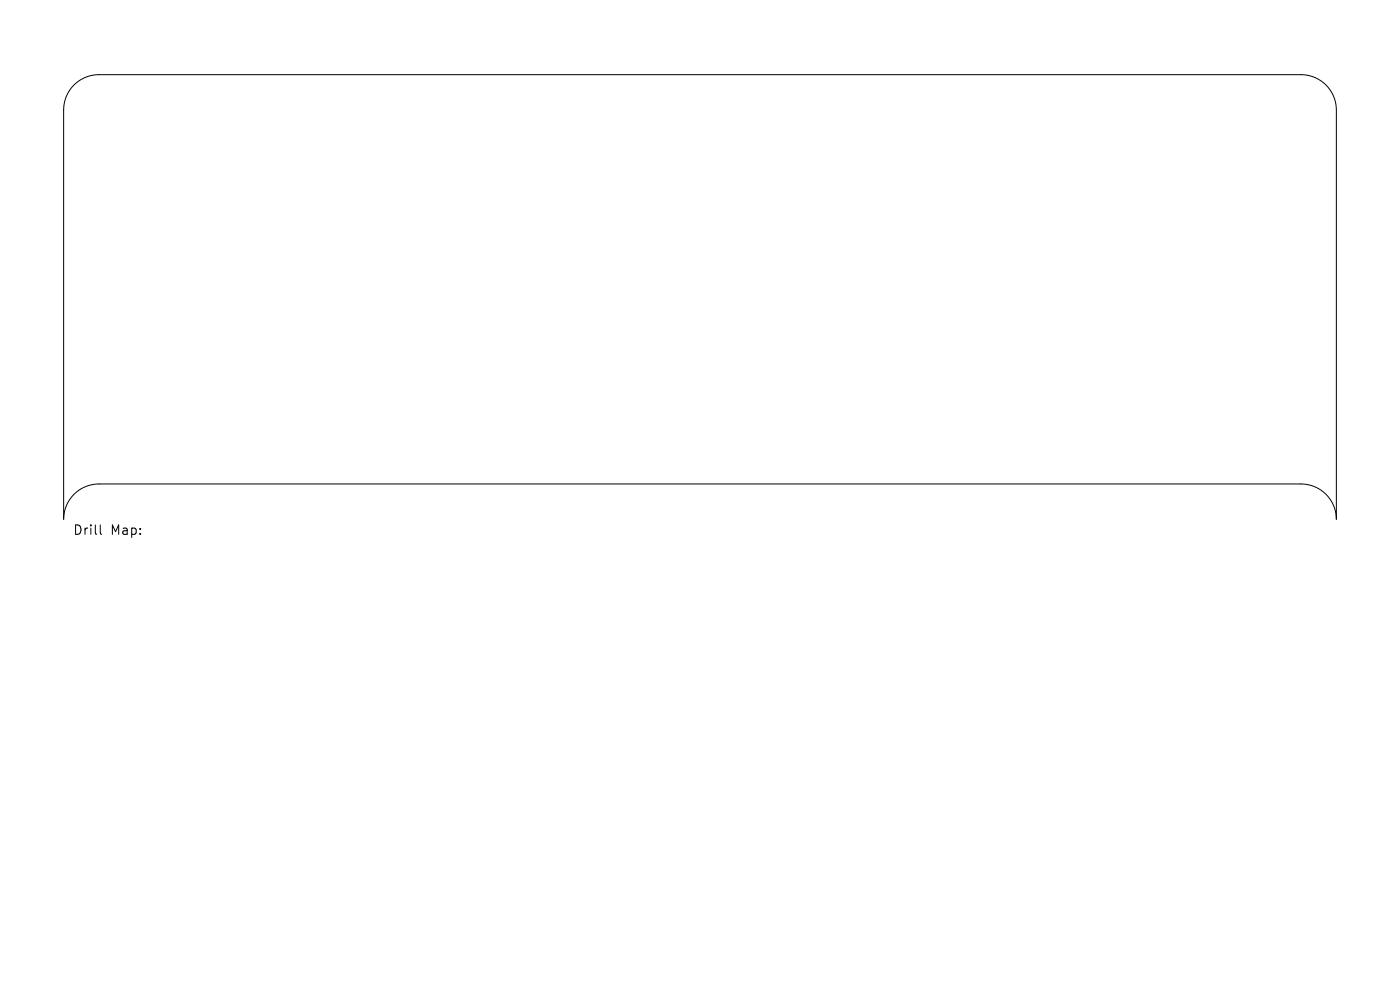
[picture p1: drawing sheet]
<svg xmlns="http://www.w3.org/2000/svg" width="297mm" height="210mm" viewBox="0 0 297 210" stroke-linecap="round" stroke-linejoin="round" font-family="sans-serif">
<defs><g id="words">
<g font-size="2.8">
<text x="15.4" y="113.7">Drill</text>
<text x="23.4" y="113.7">Map:</text>
</g>
</g></defs>
<path d="M15.7 18a7.5 7.5 0 0 1 5.3-2.2h255a7.5 7.5 0 0 1 7.5 7.5v86.9a7.5 7.5 0 0 0-7.5-7.5h-255a7.5 7.5 0 0 0-7.5 7.5v-86.9a7.5 7.5 0 0 1 2.2-5.3zM21.3 111.4v1.7l.3 .3" fill="none" stroke="#000" stroke-width=".21"/>
<use href="#words"/>
</svg>
